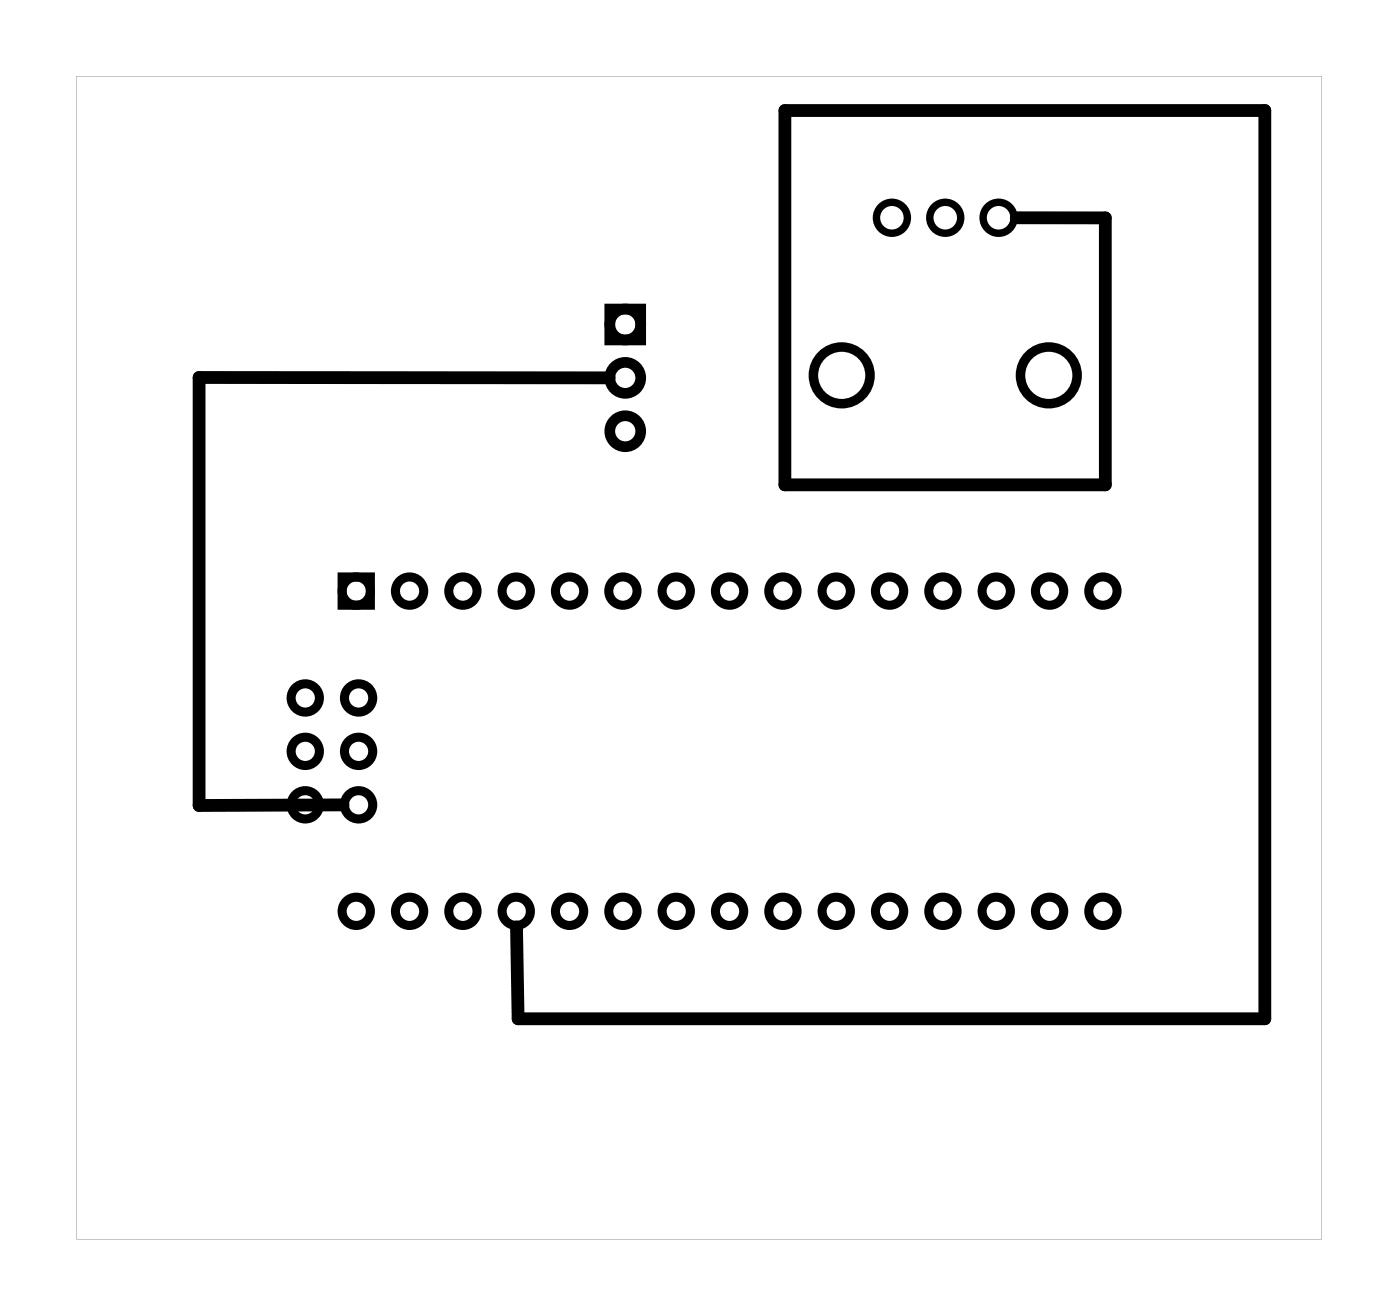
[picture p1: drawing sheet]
<svg xmlns="http://www.w3.org/2000/svg" width="67mm" height="62mm" viewBox="0 0 67 62" stroke-linecap="round" stroke-linejoin="round" font-family="sans-serif">
<path d="M3.6 3.6v55.4h59.4v-55.4zM3.6 3.6h59.3v55.4h-59.3z" fill="#000"/>
<g fill="none" stroke="#000" stroke-width=".35">
<circle cx="42.5" cy="10.4" r=".74"/>
<circle cx="45" cy="10.4" r=".74"/>
<circle cx="47.6" cy="10.4" r=".74"/>
</g>
<g fill="none" stroke="#000" stroke-width=".45">
<circle cx="40.1" cy="17.9" r="1.35"/>
<circle cx="49.9" cy="17.9" r="1.35"/>
</g>
<g fill="none" stroke="#000" stroke-width=".43">
<path d="M16.3 27.5h1.3v1.3h-1.3z"/>
<circle cx="14.5" cy="35.8" r=".67"/>
<circle cx="14.5" cy="33.2" r=".67"/>
<circle cx="14.5" cy="38.3" r=".67"/>
<circle cx="17" cy="28.1" r=".67"/>
<circle cx="17.1" cy="35.8" r=".67"/>
<circle cx="17.1" cy="33.2" r=".67"/>
<circle cx="17.1" cy="38.3" r=".67"/>
<circle cx="19.5" cy="28.1" r=".67"/>
<circle cx="22" cy="28.1" r=".67"/>
<circle cx="24.6" cy="28.1" r=".67"/>
<circle cx="27.1" cy="28.1" r=".67"/>
<circle cx="29.7" cy="28.1" r=".67"/>
<circle cx="32.2" cy="28.1" r=".67"/>
<circle cx="34.7" cy="28.1" r=".67"/>
<circle cx="37.3" cy="28.1" r=".67"/>
<circle cx="39.8" cy="28.1" r=".67"/>
<circle cx="42.4" cy="28.1" r=".67"/>
<circle cx="44.9" cy="28.1" r=".67"/>
<circle cx="47.4" cy="28.1" r=".67"/>
<circle cx="50" cy="28.1" r=".67"/>
<circle cx="52.5" cy="28.1" r=".67"/>
<circle cx="17" cy="43.4" r=".67"/>
<circle cx="19.5" cy="43.4" r=".67"/>
<circle cx="22" cy="43.4" r=".67"/>
<circle cx="24.6" cy="43.4" r=".67"/>
<circle cx="27.1" cy="43.4" r=".67"/>
<circle cx="29.7" cy="43.4" r=".67"/>
<circle cx="32.2" cy="43.4" r=".67"/>
<circle cx="34.7" cy="43.4" r=".67"/>
<circle cx="37.3" cy="43.4" r=".67"/>
<circle cx="39.8" cy="43.4" r=".67"/>
<circle cx="42.4" cy="43.4" r=".67"/>
<circle cx="44.9" cy="43.4" r=".67"/>
<circle cx="47.4" cy="43.4" r=".67"/>
<circle cx="50" cy="43.4" r=".67"/>
<circle cx="52.5" cy="43.4" r=".67"/>
</g>
<g fill="none" stroke="#000" stroke-width=".51">
<path d="M29 14.7h1.5v1.5h-1.5z"/>
<circle cx="29.8" cy="15.4" r=".74"/>
<circle cx="29.8" cy="18" r=".74"/>
<circle cx="29.8" cy="20.5" r=".74"/>
</g>
<path d="M29 18h-19.5v20.3h6.8M48.4 10.4h4.2v12.7h-15.2v-17.8h22.8v43.2h-35.5l-.1-4.4" fill="none" stroke="#000" stroke-width=".61"/>
</svg>
